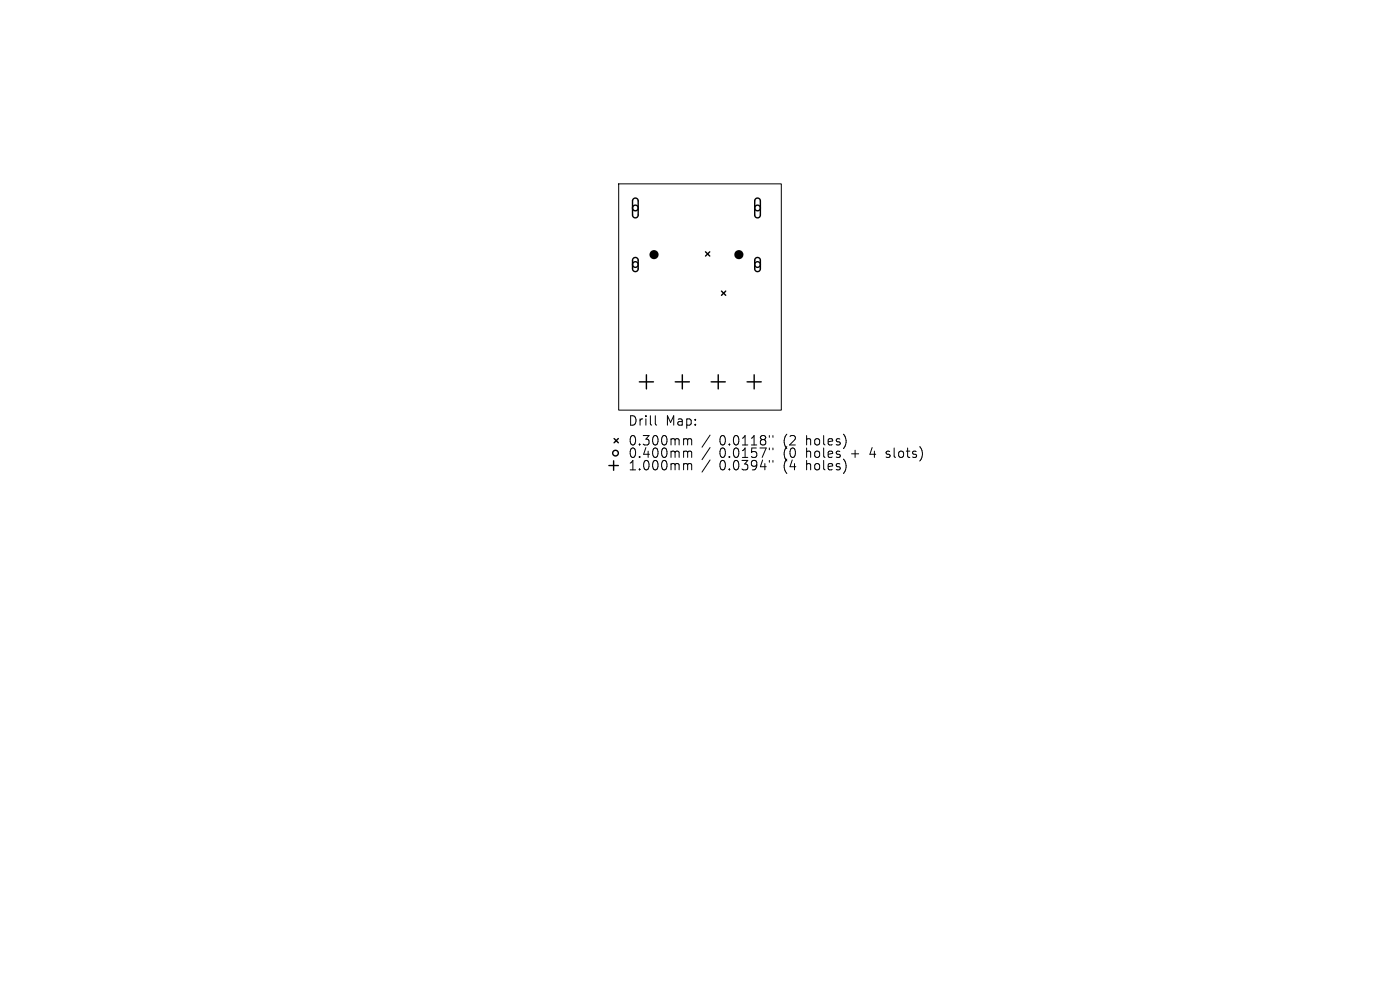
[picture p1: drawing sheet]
<svg xmlns="http://www.w3.org/2000/svg" width="297mm" height="210mm" viewBox="0 0 297 210" stroke-linecap="round" stroke-linejoin="round" font-family="sans-serif">
<defs><g id="words">
<g font-size="2.8">
<text x="133.2" y="90.6">Drill</text>
<text x="133.2" y="94.8">0.300mm</text>
<text x="141.2" y="90.6">Map:</text>
<text x="152.6" y="94.8">0.0118&quot;</text>
<text x="166.3" y="94.8">(2</text>
<text x="171.3" y="94.8">holes)</text>
<text x="133.2" y="97.4">0.400mm</text>
<text x="133.2" y="100.1">1.000mm</text>
<text x="152.6" y="97.4">0.0157&quot;</text>
<text x="152.6" y="100.1">0.0394&quot;</text>
<text x="166.3" y="97.4">(0</text>
<text x="166.3" y="100.1">(4</text>
<text x="171.3" y="97.4">holes</text>
<text x="171.3" y="100.1">holes)</text>
<text x="181" y="97.4">+</text>
<text x="185.2" y="97.4">4</text>
<text x="188.9" y="97.4">slots)</text>
</g>
</g></defs>
<g fill="none" stroke="#000" stroke-width=".21">
<path d="M131.3 39h34.5v48h-34.5zM139 88.2v1.7l.3 .3M145.3 93.1h.3l.3 .2M145.3 95.7h.3l.3 .3M145.3 98.3h.3l.3 .3M145.9 93.3l.3-.2 .4 .1 .1 1.2M145.9 93.3v1.1M145.9 96v1M145.9 98.6v1.1M145.9 96l.3-.3 .4 .1 .1 1.2M145.9 98.6l.3-.3 .4 .1 .1 1.3M150.6 92.3l-1.7 2.6"/>
<path d="M150.6 94.9l-1.7 2.6M150.6 97.6l-1.7 2.5M163.2 92.4v.4M163.2 95v.4M163.2 97.7v.4M164 92.4v.4M164 95v.4M164 97.7v.4M188 96.9l.2 .1M188.1 95.8v.5"/>
</g>
<g fill="#000">
<circle cx="138.7" cy="54" r=".97"/>
<circle cx="156.7" cy="54" r=".97"/>
</g>
<g fill="none" stroke="#000" stroke-width=".3">
<path d="M134.4 42.2l.6-.1 .4 .5v3.1l-.2 .3-.4 .2-.4-.1-.2-.4v-3.1zM134.4 54.8l.6-.1 .4 .4v2l-.2 .3-.3 .2-.5-.1-.2-.4v-1.9zM149.7 53.4l.9 .9M150.6 53.4l-.9 .9M160.3 42.2l.6-.1 .4 .5v3.1l-.2 .3-.3 .2-.5-.1-.2-.4v-3.1zM160.3 54.8l.6-.1 .4 .4v2l-.2 .3-.3 .2-.4-.1-.3-.4v-1.9zM137.1 79.5v3M144.8 79.5v3M152.4 79.5v3M153.1 61.7l.9 .9M154 61.7l-.9 .9M160 79.5v3"/>
<path d="M129.2 98.8h2M130.2 97.8v2M130.3 93l.9 .9M131.2 93l-.9 .9M135.6 81h3M143.3 81h3M150.9 81h3M158.5 81h3"/>
<circle cx="134.8" cy="56.1" r=".6"/>
<circle cx="134.8" cy="44.1" r=".6"/>
<circle cx="160.7" cy="56.1" r=".6"/>
<circle cx="160.7" cy="44.1" r=".6"/>
<circle cx="130.6" cy="96.1" r=".6"/>
</g>
<use href="#words"/>
</svg>
